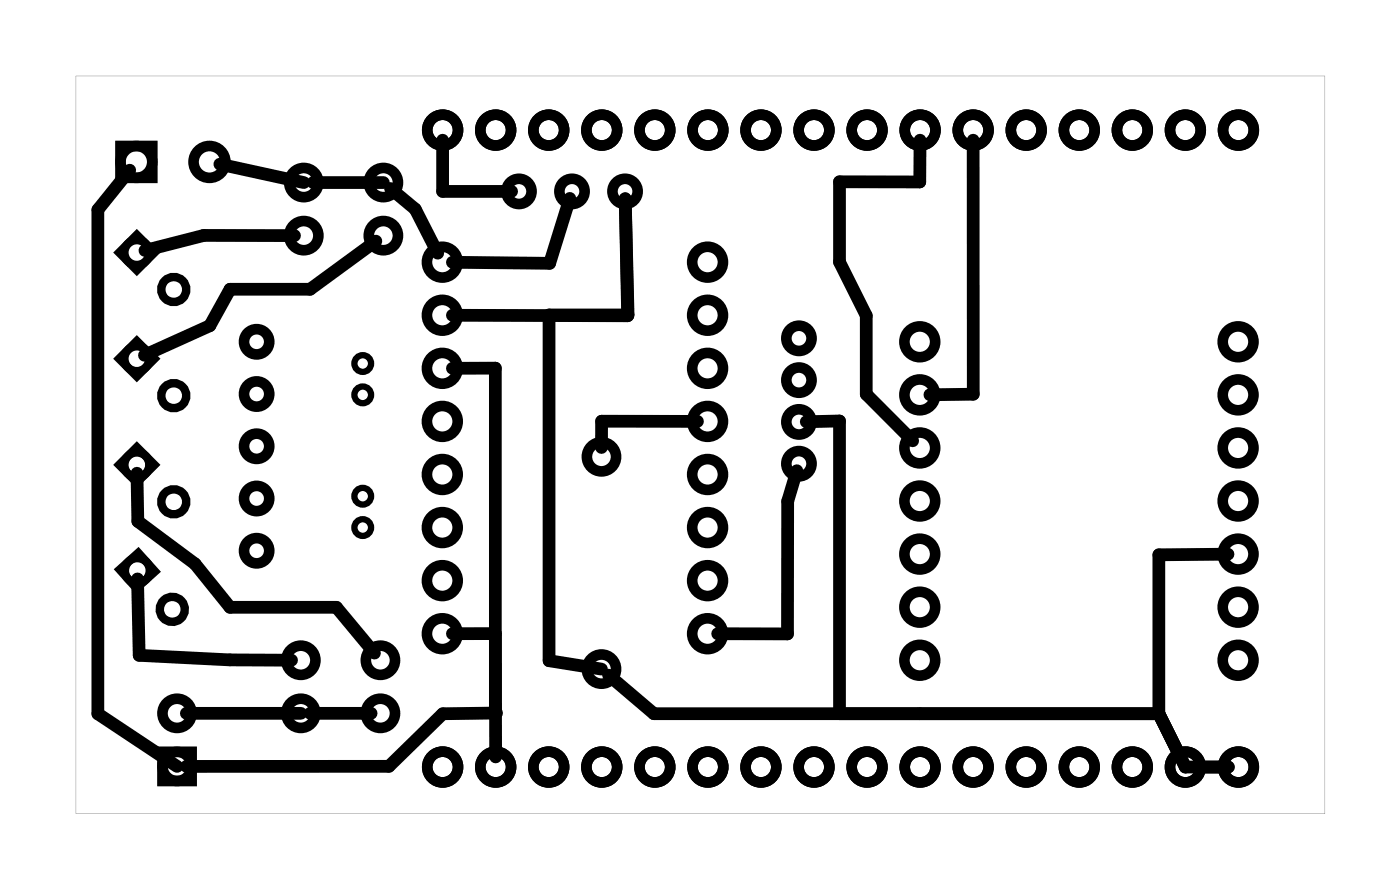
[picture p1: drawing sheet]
<svg xmlns="http://www.w3.org/2000/svg" width="67mm" height="43mm" viewBox="0 0 67 43" stroke-linecap="round" stroke-linejoin="round" font-family="sans-serif">
<g fill="#000">
<path d="M3.6 3.6h59.8v35.3h-59.8zM3.6 3.6v35.3h59.8v-35.3z"/>
<circle cx="23.7" cy="34.1" r=".3"/>
</g>
<g fill="none" stroke="#000" stroke-width=".51">
<path d="M5.8 7h1.5v1.5h-1.5zM7.8 36h1.4v1.4h-1.4z"/>
<circle cx="6.5" cy="7.7" r=".76"/>
<circle cx="10" cy="7.7" r=".76"/>
<circle cx="12.3" cy="18.9" r=".6"/>
<circle cx="12.3" cy="16.4" r=".6"/>
<circle cx="14.5" cy="8.7" r=".7"/>
<circle cx="14.5" cy="11.3" r=".7"/>
<circle cx="18.4" cy="8.7" r=".7"/>
<circle cx="18.4" cy="11.3" r=".7"/>
<circle cx="21.2" cy="15.1" r=".74"/>
<circle cx="21.2" cy="12.5" r=".74"/>
<circle cx="21.2" cy="17.6" r=".74"/>
<circle cx="21.2" cy="6.2" r=".74"/>
<circle cx="23.7" cy="6.2" r=".74"/>
<circle cx="24.8" cy="9.2" r=".6"/>
<circle cx="26.3" cy="6.2" r=".74"/>
<circle cx="27.4" cy="9.2" r=".6"/>
<circle cx="28.8" cy="6.2" r=".74"/>
<circle cx="29.9" cy="9.2" r=".6"/>
<circle cx="31.4" cy="6.2" r=".74"/>
<circle cx="33.9" cy="15.1" r=".74"/>
<circle cx="33.9" cy="12.5" r=".74"/>
<circle cx="33.9" cy="17.6" r=".74"/>
<circle cx="33.9" cy="6.2" r=".74"/>
<circle cx="36.4" cy="6.2" r=".74"/>
<circle cx="38.3" cy="16.2" r=".6"/>
<circle cx="38.3" cy="18.2" r=".6"/>
<circle cx="39" cy="6.2" r=".74"/>
<circle cx="41.5" cy="6.2" r=".74"/>
<circle cx="44" cy="18.9" r=".74"/>
<circle cx="44" cy="16.4" r=".74"/>
<circle cx="44.1" cy="6.2" r=".74"/>
<circle cx="46.6" cy="6.2" r=".74"/>
<circle cx="49.1" cy="6.2" r=".74"/>
<circle cx="51.7" cy="6.2" r=".74"/>
<circle cx="54.2" cy="6.2" r=".74"/>
<circle cx="56.8" cy="6.2" r=".74"/>
<circle cx="59.3" cy="18.9" r=".74"/>
<circle cx="59.3" cy="16.4" r=".74"/>
<circle cx="59.3" cy="6.2" r=".74"/>
<circle cx="8.5" cy="34.1" r=".7"/>
<circle cx="8.5" cy="36.7" r=".7"/>
<circle cx="12.3" cy="21.4" r=".6"/>
<circle cx="12.3" cy="23.9" r=".6"/>
<circle cx="12.3" cy="26.4" r=".6"/>
<circle cx="14.4" cy="31.6" r=".7"/>
<circle cx="14.4" cy="34.1" r=".7"/>
<circle cx="18.2" cy="31.6" r=".7"/>
<circle cx="18.2" cy="34.1" r=".7"/>
<circle cx="21.2" cy="20.2" r=".74"/>
<circle cx="21.2" cy="30.3" r=".74"/>
<circle cx="21.2" cy="27.8" r=".74"/>
<circle cx="21.2" cy="22.7" r=".74"/>
<circle cx="21.2" cy="25.2" r=".74"/>
<circle cx="21.2" cy="36.7" r=".74"/>
<circle cx="23.7" cy="36.7" r=".74"/>
<circle cx="26.3" cy="36.7" r=".74"/>
<circle cx="28.8" cy="21.9" r=".7"/>
<circle cx="28.8" cy="32" r=".7"/>
<circle cx="28.8" cy="36.7" r=".74"/>
<circle cx="31.4" cy="36.7" r=".74"/>
<circle cx="33.9" cy="20.2" r=".74"/>
<circle cx="33.9" cy="25.2" r=".74"/>
<circle cx="33.9" cy="27.8" r=".74"/>
<circle cx="33.9" cy="30.3" r=".74"/>
<circle cx="33.9" cy="22.7" r=".74"/>
<circle cx="33.9" cy="36.7" r=".74"/>
<circle cx="36.4" cy="36.7" r=".74"/>
<circle cx="38.3" cy="20.2" r=".6"/>
<circle cx="38.3" cy="22.2" r=".6"/>
<circle cx="39" cy="36.7" r=".74"/>
<circle cx="41.5" cy="36.7" r=".74"/>
<circle cx="44" cy="21.4" r=".74"/>
<circle cx="44" cy="24" r=".74"/>
<circle cx="44" cy="31.6" r=".74"/>
<circle cx="44" cy="29.1" r=".74"/>
<circle cx="44" cy="26.5" r=".74"/>
<circle cx="44.1" cy="36.7" r=".74"/>
<circle cx="46.6" cy="36.7" r=".74"/>
<circle cx="49.1" cy="36.7" r=".74"/>
<circle cx="51.7" cy="36.7" r=".74"/>
<circle cx="54.2" cy="36.7" r=".74"/>
<circle cx="56.8" cy="36.7" r=".74"/>
<circle cx="59.3" cy="24" r=".74"/>
<circle cx="59.3" cy="21.4" r=".74"/>
<circle cx="59.3" cy="31.6" r=".74"/>
<circle cx="59.3" cy="29.1" r=".74"/>
<circle cx="59.3" cy="26.5" r=".74"/>
<circle cx="59.3" cy="36.7" r=".74"/>
</g>
<g fill="none" stroke="#000" stroke-width=".4">
<path d="M5.7 12.1l.9-.9 .8 .9-.8 .8zM5.7 17.2l.9-.9 .8 .9-.8 .8zM5.7 22.2l.9-.8 .8 .8-.8 .9zM5.7 27.3l.9-.8 .8 .8-.9 .8z"/>
<circle cx="6.6" cy="12.1" r=".6"/>
<circle cx="6.6" cy="17.2" r=".6"/>
<circle cx="8.3" cy="13.9" r=".6"/>
<circle cx="8.3" cy="18.9" r=".6"/>
<circle cx="6.6" cy="22.2" r=".6"/>
<circle cx="6.6" cy="27.3" r=".6"/>
<circle cx="8.2" cy="29.2" r=".6"/>
<circle cx="8.3" cy="24" r=".6"/>
</g>
<g fill="none" stroke="#000" stroke-width=".3">
<circle cx="17.4" cy="17.4" r=".4"/>
<circle cx="17.4" cy="18.9" r=".4"/>
<circle cx="17.4" cy="25.2" r=".4"/>
<circle cx="17.4" cy="23.7" r=".4"/>
</g>
<g fill="none" stroke="#000" stroke-width=".61">
<path d="M6.2 8.1l-1.5 1.9v24.2l3.8 2.5M10.5 7.9l4 .8M14.1 11.3h-4.3l-2.9 .7M15 8.7h3.4M18 11.5l-3.2 2.3h-3.8l-1 1.8-3.1 1.4M18.7 9l1.2 1 1.1 2.1M21.2 6.7v2.5h3.3M21.7 17.6h2v16.6M27.3 9.5l-1 3.1h-4.6M29.9 9.5l.1 5.6h-8.3M30.1 15.1h-3.8v16.5l2.5 .4M44 6.7v2h-3.8v3.8l1.3 2.6v3.8l2.2 2.2"/>
<path d="M46.6 6.7v12.2h-2.1M6.6 22.6v2.3l2.7 2.1 1.7 2.1h5.1l1.8 2.2M6.6 27.7l.1 3.7 4.3 .2h3M8.9 34.1h5.5M14.8 34.1h3M21.7 30.3h2v5.9M23.7 34.1l-2.5 .1-2.6 2.5h-9.7M29.1 32.3l2.2 1.9h24.2M33.4 20.2h-4.6v1.2M38.2 22.5l-.5 1.5v6.3h-3.3M38.6 20.2l1.6-.1v14.1M55.5 34.2l1.3 2.5h2"/>
<path d="M58.8 26.5h-3.3v7.7"/>
</g>
</svg>
